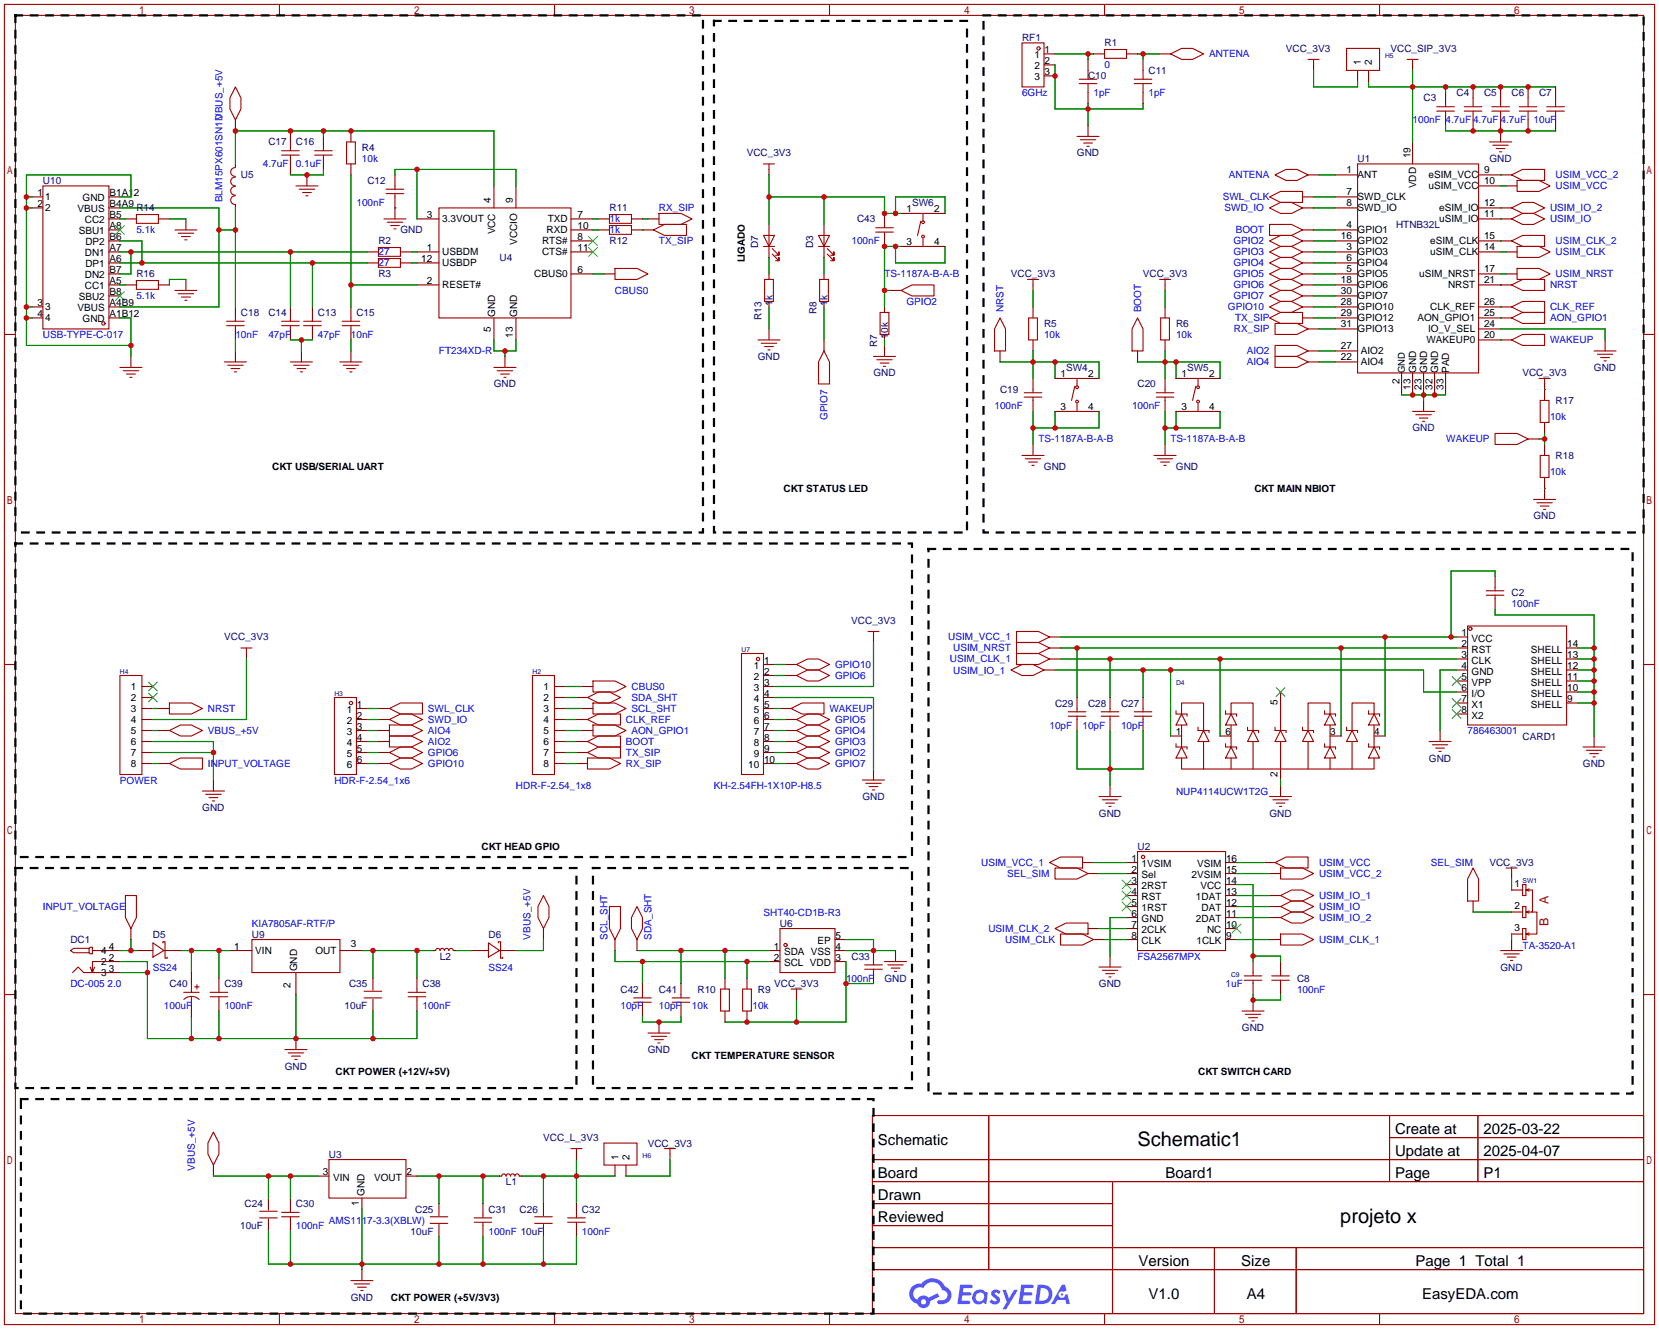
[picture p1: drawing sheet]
<svg xmlns="http://www.w3.org/2000/svg" width="383mm" height="307mm" viewBox="0 0 383 307" stroke-linecap="round" stroke-linejoin="round" font-family="sans-serif">
<defs><g id="words">
<g font-size="4.6">
<text x="262.6" y="264.7">Schematic1</text>
<text x="309.4" y="282.4">projeto x</text>
</g>
<g font-size="3.5">
<text x="322.1" y="261.8">Create at</text>
<text x="342.5" y="261.8">2025-03-22</text>
<text x="202.7" y="264.3">Schematic</text>
<text x="322.1" y="266.9">Update at</text>
<text x="342.5" y="266.9">2025-04-07</text>
<text x="202.7" y="271.9">Board</text>
<text x="269.1" y="271.9">Board1</text>
<text x="322.1" y="271.9">Page</text>
<text x="342.5" y="271.9">P1</text>
<text x="202.7" y="277">Drawn</text>
<text x="202.7" y="282.1">Reviewed</text>
<text x="262.9" y="292.3">Version</text>
<text x="286.6" y="292.3">Size</text>
<text x="326.8" y="292.3">Page 1 Total 1</text>
<text x="265.2" y="299.9">V1.0</text>
<text x="287.8" y="299.9">A4</text>
<text x="328.3" y="299.9">EasyEDA.com</text>
</g>
<g font-size="2.9" fill="#a00000">
<text x="357.5" y="208.7" transform="rotate(-90 357.5 208.7)">A</text>
<text x="357.5" y="213.8" transform="rotate(-90 357.5 213.8)">B</text>
</g>
<g font-size="2.3" fill="#000080">
<text x="236" y="9.4">RF1</text>
<text x="255" y="10.7">R1</text>
<text x="296.9" y="12">VCC_3V3</text>
<text x="321" y="12">VCC_SIP_3V3</text>
<text x="265.2" y="17.1">C11</text>
<text x="251.2" y="18.3">C10</text>
<text x="328.7" y="23.4">C3</text>
<text x="336.3" y="22.1">C4</text>
<text x="342.6" y="22.1">C5</text>
<text x="349" y="22.1">C6</text>
<text x="355.3" y="22.1">C7</text>
<text x="62" y="33.6">C17</text>
<text x="68.3" y="33.6">C16</text>
<text x="83.6" y="34.8">R4</text>
<text x="55.6" y="41.2">U5</text>
<text x="172.4" y="36.1">VCC_3V3</text>
<text x="248.6" y="36.1">GND</text>
<text x="313.4" y="37.4">U1</text>
<text x="343.9" y="37.4">GND</text>
<text x="9.9" y="42.5">U10</text>
<text x="84.8" y="42.5">C12</text>
<text x="210.6" y="47.5">SW6</text>
<text x="31.5" y="48.8">R14</text>
<text x="92.4" y="53.9">GND</text>
<text x="140.7" y="48.8">R11</text>
<text x="197.9" y="51.4">C43</text>
<text x="322.3" y="52.6">HTNB32L</text>
<text x="87.4" y="56.4">R2</text>
<text x="140.7" y="56.4">R12</text>
<text x="175.1" y="57.4" transform="rotate(-90 175.1 57.4)">D7</text>
<text x="187.8" y="57.4" transform="rotate(-90 187.8 57.4)">D3</text>
<text x="31.5" y="64.1">R16</text>
<text x="87.4" y="64.1">R3</text>
<text x="115.3" y="60.2">U4</text>
<text x="233.4" y="64.1">VCC_3V3</text>
<text x="263.9" y="64.1">VCC_3V3</text>
<text x="178.4" y="70.5" transform="rotate(-90 178.4 70.5)">1k</text>
<text x="191.1" y="70.5" transform="rotate(-90 191.1 70.5)">1k</text>
<text x="55.6" y="72.9">C18</text>
<text x="62" y="72.9">C14</text>
<text x="73.4" y="72.9">C13</text>
<text x="82.3" y="72.9">C15</text>
<text x="175.8" y="73.8" transform="rotate(-90 175.8 73.8)">R13</text>
<text x="188.5" y="72.5" transform="rotate(-90 188.5 72.5)">R8</text>
<text x="241" y="75.5">R5</text>
<text x="271.5" y="75.5">R6</text>
<text x="175" y="83.1">GND</text>
<text x="202.5" y="80.2" transform="rotate(-90 202.5 80.2)">R7</text>
<text x="205" y="78.2" transform="rotate(-90 205 78.2)">10k</text>
<text x="114" y="89.5">GND</text>
<text x="201.7" y="86.9">GND</text>
<text x="246.1" y="85.6">SW4</text>
<text x="262.6" y="89.5">C20</text>
<text x="274.1" y="85.6">SW5</text>
<text x="351.5" y="86.9">VCC_3V3</text>
<text x="368" y="85.6">GND</text>
<text x="230.9" y="90.7">C19</text>
<text x="359.2" y="93.3">R17</text>
<text x="326.1" y="99.6">GND</text>
<text x="359.2" y="106">R18</text>
<text x="241" y="108.5">GND</text>
<text x="271.5" y="108.5">GND</text>
<text x="354.1" y="119.9">GND</text>
<text x="349" y="137.7">C2</text>
<text x="51.8" y="147.9">VCC_3V3</text>
<text x="196.5" y="144.1">VCC_3V3</text>
<text x="243.6" y="163.1">C29</text>
<text x="251.2" y="163.1">C28</text>
<text x="258.8" y="163.1">C27</text>
<text x="351.5" y="170.7">CARD1</text>
<text x="329.9" y="175.8">GND</text>
<text x="365.5" y="177.1">GND</text>
<text x="199.1" y="184.7">GND</text>
<text x="46.7" y="187.2">GND</text>
<text x="253.7" y="188.5">GND</text>
<text x="293.1" y="188.5">GND</text>
<text x="262.6" y="196.1">U2</text>
<text x="343.9" y="199.9">VCC_3V3</text>
<text x="180.1" y="213.9">U6</text>
<text x="16.3" y="217.7">DC1</text>
<text x="35.3" y="216.5">D5</text>
<text x="58.2" y="216.5">U9</text>
<text x="101.6" y="221.5">L2</text>
<text x="112.8" y="216.5">D6</text>
<text x="196.6" y="221.5">C33</text>
<text x="39.1" y="227.9">C40</text>
<text x="51.8" y="227.9">C39</text>
<text x="80.6" y="227.9">C35</text>
<text x="97.5" y="227.9">C38</text>
<text x="178.8" y="227.9">VCC_3V3</text>
<text x="204.2" y="226.6">GND</text>
<text x="253.7" y="227.9">GND</text>
<text x="299.5" y="226.6">C8</text>
<text x="346.4" y="224.1">GND</text>
<text x="79.6" y="233">10uF</text>
<text x="143.3" y="229.2">C42</text>
<text x="152.1" y="229.2">C41</text>
<text x="161" y="229.2">R10</text>
<text x="175" y="229.2">R9</text>
<text x="286.7" y="238">GND</text>
<text x="149.6" y="243.1">GND</text>
<text x="65.8" y="246.9">GND</text>
<text x="125.4" y="263.4">VCC_L_3V3</text>
<text x="75.9" y="267.3">U3</text>
<text x="149.6" y="264.7">VCC_3V3</text>
<text x="116.8" y="273.6">L1</text>
<text x="56.5" y="278.7">C24</text>
<text x="68.3" y="278.7">C30</text>
<text x="95.8" y="280">C25</text>
<text x="112.8" y="280">C31</text>
<text x="120" y="280">C26</text>
<text x="134.4" y="280">C32</text>
<text x="55.4" y="283.8">10uF</text>
<text x="94.8" y="285">10uF</text>
<text x="81" y="300.3">GND</text>
</g>
<g font-size="2.3">
<text x="238.8" y="13.5">1</text>
<text x="238.8" y="16">2</text>
<text x="241.2" y="12.2">1</text>
<text x="241.2" y="14.8">2</text>
<text x="241.2" y="17.3">3</text>
<text x="314.2" y="15" transform="rotate(-90 314.2 15)">1</text>
<text x="316.8" y="15" transform="rotate(-90 316.8 15)">2</text>
<text x="238.8" y="18.6">3</text>
<text x="310.9" y="39.9">1</text>
<text x="313.4" y="41.2">ANT</text>
<text x="325.7" y="36.6" transform="rotate(-90 325.7 36.6)">19</text>
<text x="329.8" y="41.2">eSIM_VCC</text>
<text x="342.6" y="39.9">9</text>
<text x="8.6" y="47.8">2</text>
<text x="8.6" y="45.2">1</text>
<text x="10.4" y="46.3">1</text>
<text x="19.1" y="46.5">GND</text>
<text x="25.3" y="45.2">B1A12</text>
<text x="25.3" y="47.8">B4A9</text>
<text x="113.3" y="47" transform="rotate(-90 113.3 47)">4</text>
<text x="118.4" y="47" transform="rotate(-90 118.4 47)">9</text>
<text x="310.9" y="45">7</text>
<text x="310.9" y="47.5">8</text>
<text x="313.4" y="46.3">SWD_CLK</text>
<text x="326.9" y="43.5" transform="rotate(-90 326.9 43.5)">VDD</text>
<text x="329.8" y="43.7">uSIM_VCC</text>
<text x="342.6" y="42.5">10</text>
<text x="342.6" y="47.5">12</text>
<text x="10.4" y="48.8">2</text>
<text x="17.9" y="49">VBUS</text>
<text x="19.6" y="51.6">CC2</text>
<text x="25.3" y="50.3">B5</text>
<text x="25.3" y="52.9">A8</text>
<text x="98.5" y="50.3">3</text>
<text x="102.1" y="51.3">3.3VOUT</text>
<text x="126.2" y="53.9">RXD</text>
<text x="126.4" y="51.3">TXD</text>
<text x="133.3" y="50.3">7</text>
<text x="133.3" y="52.9">10</text>
<text x="209.3" y="49">1</text>
<text x="215.6" y="49">2</text>
<text x="310.9" y="52.6">4</text>
<text x="313.4" y="53.9">GPIO1</text>
<text x="313.4" y="48.8">SWD_IO</text>
<text x="332.3" y="51.4">uSIM_IO</text>
<text x="332.3" y="48.8">eSIM_IO</text>
<text x="342.6" y="50.1">11</text>
<text x="18.2" y="54.1">SBU1</text>
<text x="19.6" y="59.2">DN1</text>
<text x="19.7" y="56.7">DP2</text>
<text x="25.3" y="57.9">A7</text>
<text x="25.3" y="55.4">B6</text>
<text x="98.5" y="57.9">1</text>
<text x="102.1" y="59">USBDM</text>
<text x="114.3" y="54.1" transform="rotate(-90 114.3 54.1)">VCC</text>
<text x="119.4" y="56.6" transform="rotate(-90 119.4 56.6)">VCCIO</text>
<text x="125.2" y="56.4">RTS#</text>
<text x="125.2" y="59">CTS#</text>
<text x="133.3" y="55.4">8</text>
<text x="133.3" y="57.9">11</text>
<text x="209.3" y="56.7">3</text>
<text x="215.6" y="56.7">4</text>
<text x="309.6" y="55.2">16</text>
<text x="310.9" y="57.7">3</text>
<text x="313.4" y="59">GPIO3</text>
<text x="313.4" y="56.4">GPIO2</text>
<text x="330.2" y="59">uSIM_CLK</text>
<text x="330.2" y="56.4">eSIM_CLK</text>
<text x="342.6" y="57.7">14</text>
<text x="342.6" y="55.2">15</text>
<text x="19.6" y="64.3">DN2</text>
<text x="19.7" y="61.7">DP1</text>
<text x="25.3" y="65.6">A5</text>
<text x="25.3" y="63">B7</text>
<text x="25.3" y="60.5">A6</text>
<text x="97.3" y="60.5">12</text>
<text x="98.5" y="65.6">2</text>
<text x="102.1" y="61.5">USBDP</text>
<text x="123.4" y="64">CBUS0</text>
<text x="133.3" y="63">6</text>
<text x="172" y="60.5" transform="rotate(-90 172 60.5)">LIGADO</text>
<text x="309.6" y="65.3">18</text>
<text x="310.9" y="62.8">5</text>
<text x="310.9" y="60.2">6</text>
<text x="313.4" y="64.1">GPIO5</text>
<text x="313.4" y="61.5">GPIO4</text>
<text x="327.7" y="64.1">uSIM_NRST</text>
<text x="342.6" y="62.8">17</text>
<text x="342.6" y="65.3">21</text>
<text x="8.6" y="70.6">3</text>
<text x="10.4" y="71.7">3</text>
<text x="17.9" y="71.9">VBUS</text>
<text x="18.2" y="69.4">SBU2</text>
<text x="19.6" y="66.8">CC1</text>
<text x="25.3" y="68.1">B8</text>
<text x="25.3" y="70.6">A4B9</text>
<text x="102.1" y="66.6">RESET#</text>
<text x="309.6" y="70.4">28</text>
<text x="309.6" y="67.9">30</text>
<text x="313.4" y="66.6">GPIO6</text>
<text x="313.4" y="71.7">GPIO10</text>
<text x="313.4" y="69.1">GPIO7</text>
<text x="330.2" y="71.7">CLK_REF</text>
<text x="334.3" y="66.6">NRST</text>
<text x="342.6" y="70.4">26</text>
<text x="8.6" y="73.2">4</text>
<text x="10.4" y="74.2">4</text>
<text x="19.1" y="74.4">GND</text>
<text x="25.3" y="73.2">A1B12</text>
<text x="113.3" y="76.7" transform="rotate(-90 113.3 76.7)">5</text>
<text x="114.3" y="73.1" transform="rotate(-90 114.3 73.1)">GND</text>
<text x="118.4" y="78" transform="rotate(-90 118.4 78)">13</text>
<text x="119.4" y="73.1" transform="rotate(-90 119.4 73.1)">GND</text>
<text x="309.6" y="72.9">29</text>
<text x="309.6" y="75.5">31</text>
<text x="313.4" y="74.2">GPIO12</text>
<text x="313.4" y="76.8">GPIO13</text>
<text x="327.3" y="74.2">AON_GPIO1</text>
<text x="329.7" y="76.8">IO_V_SEL</text>
<text x="342.6" y="75.5">24</text>
<text x="342.6" y="72.9">25</text>
<text x="309.6" y="83.1">22</text>
<text x="309.6" y="80.6">27</text>
<text x="314.2" y="81.8">AIO2</text>
<text x="329.3" y="79.3">WAKEUP0</text>
<text x="342.6" y="78">20</text>
<text x="244.8" y="87.1">1</text>
<text x="251.2" y="87.1">2</text>
<text x="272.8" y="87.1">1</text>
<text x="279.1" y="87.1">2</text>
<text x="314.2" y="84.4">AIO4</text>
<text x="323.1" y="88.7" transform="rotate(-90 323.1 88.7)">2</text>
<text x="325.7" y="89.9" transform="rotate(-90 325.7 89.9)">13</text>
<text x="326.9" y="86.1" transform="rotate(-90 326.9 86.1)">GND</text>
<text x="328.2" y="89.9" transform="rotate(-90 328.2 89.9)">23</text>
<text x="329.5" y="86.1" transform="rotate(-90 329.5 86.1)">GND</text>
<text x="330.8" y="89.9" transform="rotate(-90 330.8 89.9)">32</text>
<text x="332" y="86.1" transform="rotate(-90 332 86.1)">GND</text>
<text x="333.3" y="89.9" transform="rotate(-90 333.3 89.9)">33</text>
<text x="334.6" y="86.1" transform="rotate(-90 334.6 86.1)">PAD</text>
<text x="244.8" y="94.8">3</text>
<text x="251.2" y="94.8">4</text>
<text x="272.8" y="94.8">3</text>
<text x="279.1" y="94.8">4</text>
<text x="62.9" y="108.5">CKT USB/SERIAL UART</text>
<text x="180.9" y="113.6">CKT STATUS LED</text>
<text x="289.6" y="113.6">CKT MAIN NBIOT</text>
<text x="337.4" y="146.8">1</text>
<text x="337.4" y="149.4">2</text>
<text x="339.8" y="148.1">VCC</text>
<text x="361.8" y="149.4">14</text>
<text x="174.1" y="154.5">1</text>
<text x="176.4" y="153.2">1</text>
<text x="176.4" y="155.7">2</text>
<text x="337.4" y="151.9">3</text>
<text x="337.4" y="154.5">4</text>
<text x="339.8" y="150.6">RST</text>
<text x="339.8" y="153.2">CLK</text>
<text x="339.8" y="155.7">GND</text>
<text x="353.4" y="155.7">SHELL</text>
<text x="353.4" y="153.2">SHELL</text>
<text x="353.4" y="150.6">SHELL</text>
<text x="361.8" y="154.5">12</text>
<text x="361.8" y="151.9">13</text>
<text x="30.2" y="159.3">1</text>
<text x="30.2" y="161.8">2</text>
<text x="125.5" y="159.3">1</text>
<text x="125.5" y="161.8">2</text>
<text x="174.1" y="157">2</text>
<text x="174.1" y="159.5">3</text>
<text x="176.4" y="158.3">3</text>
<text x="176.4" y="160.8">4</text>
<text x="337.4" y="157">5</text>
<text x="337.4" y="159.5">6</text>
<text x="339.8" y="158.3">VPP</text>
<text x="339.8" y="160.8">I/O</text>
<text x="353.4" y="160.8">SHELL</text>
<text x="353.4" y="158.3">SHELL</text>
<text x="361.8" y="159.5">10</text>
<text x="361.8" y="157">11</text>
<text x="30.2" y="164.4">3</text>
<text x="30.2" y="166.9">4</text>
<text x="80.1" y="164.6">1</text>
<text x="80.1" y="167.2">2</text>
<text x="82.4" y="163.3">1</text>
<text x="82.4" y="165.9">2</text>
<text x="125.5" y="164.4">3</text>
<text x="125.5" y="166.9">4</text>
<text x="174.1" y="162.1">4</text>
<text x="174.1" y="164.6">5</text>
<text x="174.1" y="167.2">6</text>
<text x="176.4" y="163.3">5</text>
<text x="176.4" y="165.9">6</text>
<text x="294.9" y="162.8" transform="rotate(-90 294.9 162.8)">5</text>
<text x="337.4" y="162.1">7</text>
<text x="337.4" y="164.6">8</text>
<text x="339.8" y="163.3">X1</text>
<text x="339.8" y="165.9">X2</text>
<text x="353.4" y="163.3">SHELL</text>
<text x="361.8" y="162.1">9</text>
<text x="30.2" y="169.4">5</text>
<text x="30.2" y="172">6</text>
<text x="80.1" y="169.7">3</text>
<text x="80.1" y="172.2">4</text>
<text x="82.4" y="168.4">3</text>
<text x="82.4" y="171">4</text>
<text x="82.4" y="173.5">5</text>
<text x="125.5" y="169.4">5</text>
<text x="125.5" y="172">6</text>
<text x="174.1" y="169.7">7</text>
<text x="174.1" y="172.2">8</text>
<text x="176.4" y="168.4">7</text>
<text x="176.4" y="171">8</text>
<text x="176.4" y="173.5">9</text>
<text x="271.5" y="169.7">1</text>
<text x="282.9" y="169.7">6</text>
<text x="307.1" y="169.7">3</text>
<text x="317.2" y="169.7">4</text>
<text x="30.2" y="174.5">7</text>
<text x="30.2" y="177.1">8</text>
<text x="80.1" y="174.8">5</text>
<text x="80.1" y="177.3">6</text>
<text x="82.4" y="176">6</text>
<text x="125.5" y="174.5">7</text>
<text x="125.5" y="177.1">8</text>
<text x="172.8" y="177.3">10</text>
<text x="174.1" y="174.8">9</text>
<text x="176.4" y="176">10</text>
<text x="294.9" y="179.3" transform="rotate(-90 294.9 179.3)">2</text>
<text x="111.2" y="196.1">CKT HEAD GPIO</text>
<text x="261.2" y="198.9">1</text>
<text x="261.2" y="201.4">2</text>
<text x="261.2" y="204">3</text>
<text x="263.6" y="200.2">1VSIM</text>
<text x="263.6" y="202.7">Sel</text>
<text x="275.1" y="202.7">2VSIM</text>
<text x="276.4" y="200.2">VSIM</text>
<text x="283.1" y="204">14</text>
<text x="283.1" y="201.4">15</text>
<text x="283.1" y="198.9">16</text>
<text x="261.2" y="206.5">4</text>
<text x="261.2" y="209.1">5</text>
<text x="263.6" y="205.3">2RST</text>
<text x="263.6" y="207.8">RST</text>
<text x="276.1" y="207.8">1DAT</text>
<text x="277.1" y="205.3">VCC</text>
<text x="283.1" y="209.1">12</text>
<text x="283.1" y="206.5">13</text>
<text x="349.6" y="209.8">2</text>
<text x="349.6" y="204.8">1</text>
<text x="261.2" y="211.6">6</text>
<text x="261.2" y="214.1">7</text>
<text x="263.6" y="210.3">1RST</text>
<text x="263.6" y="212.9">GND</text>
<text x="263.6" y="215.4">2CLK</text>
<text x="276.1" y="212.9">2DAT</text>
<text x="277.4" y="210.3">DAT</text>
<text x="278.7" y="215.4">NC</text>
<text x="283.1" y="214.1">10</text>
<text x="283.1" y="211.6">11</text>
<text x="349.6" y="214.9">3</text>
<text x="23.4" y="220.2">4</text>
<text x="25.1" y="219.2">4</text>
<text x="25.1" y="221.8">2</text>
<text x="54.1" y="219.2">1</text>
<text x="58.9" y="220.2">VIN</text>
<text x="72.8" y="220.2">OUT</text>
<text x="81" y="218.7">3</text>
<text x="178.7" y="219.2">1</text>
<text x="178.7" y="221.8">2</text>
<text x="181" y="220.5">SDA VSS</text>
<text x="188.8" y="218">EP</text>
<text x="192.9" y="221.8">3</text>
<text x="192.9" y="219.2">4</text>
<text x="192.9" y="216.7">5</text>
<text x="261.2" y="216.7">8</text>
<text x="263.6" y="218">CLK</text>
<text x="276.2" y="218">1CLK</text>
<text x="283.1" y="216.7">9</text>
<text x="23.4" y="225.3">3</text>
<text x="23.4" y="222.8">2</text>
<text x="25.1" y="224.3">3</text>
<text x="68.6" y="224.3" transform="rotate(-90 68.6 224.3)">GND</text>
<text x="181" y="223">SCL VDD</text>
<text x="67.1" y="228.1" transform="rotate(-90 67.1 228.1)">2</text>
<text x="159.7" y="244.4">CKT TEMPERATURE SENSOR</text>
<text x="77.5" y="248.2">CKT POWER (+12V/+5V)</text>
<text x="276.6" y="248.2">CKT SWITCH CARD</text>
<text x="142.8" y="267.7" transform="rotate(-90 142.8 267.7)">1</text>
<text x="145.3" y="267.7" transform="rotate(-90 145.3 267.7)">2</text>
<text x="74.5" y="271.3">3</text>
<text x="76.9" y="272.6">VIN</text>
<text x="86.4" y="272.6">VOUT</text>
<text x="93.9" y="271.3">2</text>
<text x="82.8" y="278.5" transform="rotate(-90 82.8 278.5)">1</text>
<text x="84.1" y="276.2" transform="rotate(-90 84.1 276.2)">GND</text>
<text x="90.2" y="300.3">CKT POWER (+5V/3V3)</text>
</g>
<g font-size="2.3" fill="#00f">
<text x="255" y="15.8">0</text>
<text x="279.1" y="13.3">ANTENA</text>
<text x="236" y="22.1">6GHz</text>
<text x="252.5" y="22.1">1pF</text>
<text x="265.2" y="22.1">1pF</text>
<text x="51.4" y="27.7" transform="rotate(-90 51.4 27.7)">VBUS_+5V</text>
<text x="326.1" y="28.5">100nF</text>
<text x="333.8" y="28.5">4.7uF</text>
<text x="340.1" y="28.5">4.7uF</text>
<text x="346.5" y="28.5">4.7uF</text>
<text x="354.1" y="28.5">10uF</text>
<text x="60.7" y="38.7">4.7uF</text>
<text x="68.3" y="38.7">0.1uF</text>
<text x="83.6" y="37.4">10k</text>
<text x="283.7" y="41.2">ANTENA</text>
<text x="359.2" y="41.2">USIM_VCC_2</text>
<text x="51.4" y="46.7" transform="rotate(-90 51.4 46.7)">BLM15PX601SN1D</text>
<text x="82.3" y="47.5">100nF</text>
<text x="282.3" y="46.3">SWL_CLK</text>
<text x="359.2" y="43.7">USIM_VCC</text>
<text x="31.5" y="53.9">5.1k</text>
<text x="140.7" y="51.4">1k</text>
<text x="140.7" y="53.9">1k</text>
<text x="152.1" y="48.8">RX_SIP</text>
<text x="282.7" y="48.8">SWD_IO</text>
<text x="285.3" y="53.9">BOOT</text>
<text x="357.9" y="51.4">USIM_IO</text>
<text x="357.9" y="48.8">USIM_IO_2</text>
<text x="87.4" y="59">27</text>
<text x="152.1" y="56.4">TX_SIP</text>
<text x="196.6" y="56.4">100nF</text>
<text x="284.8" y="59">GPIO3</text>
<text x="284.8" y="56.4">GPIO2</text>
<text x="359.2" y="59">USIM_CLK</text>
<text x="359.2" y="56.4">USIM_CLK_2</text>
<text x="87.4" y="61.5">27</text>
<text x="204.2" y="64.1">TS-1187A-B-A-B</text>
<text x="284.8" y="61.5">GPIO4</text>
<text x="284.8" y="64.1">GPIO5</text>
<text x="359.2" y="64.1">USIM_NRST</text>
<text x="31.5" y="69.1">5.1k</text>
<text x="142" y="67.9">CBUS0</text>
<text x="209.3" y="70.4">GPIO2</text>
<text x="283.5" y="71.7">GPIO10</text>
<text x="284.8" y="69.1">GPIO7</text>
<text x="284.8" y="66.6">GPIO6</text>
<text x="357.9" y="66.6">NRST</text>
<text x="357.9" y="71.7">CLK_REF</text>
<text x="231.7" y="72.1" transform="rotate(-90 231.7 72.1)">NRST</text>
<text x="263.4" y="72.1" transform="rotate(-90 263.4 72.1)">BOOT</text>
<text x="284.9" y="76.8">RX_SIP</text>
<text x="285.2" y="74.2">TX_SIP</text>
<text x="357.9" y="74.2">AON_GPIO1</text>
<text x="9.9" y="78">USB-TYPE-C-017</text>
<text x="54.4" y="78">10nF</text>
<text x="62" y="78">47pF</text>
<text x="73.4" y="78">47pF</text>
<text x="81" y="78">10nF</text>
<text x="101.3" y="81.8">FT234XD-R</text>
<text x="241" y="78">10k</text>
<text x="271.5" y="78">10k</text>
<text x="287.9" y="81.8">AIO2</text>
<text x="357.9" y="79.3">WAKEUP</text>
<text x="287.9" y="84.4">AIO4</text>
<text x="229.6" y="94.5">100nF</text>
<text x="261.4" y="94.5">100nF</text>
<text x="191.1" y="97" transform="rotate(-90 191.1 97)">GPIO7</text>
<text x="357.9" y="97.1">10k</text>
<text x="239.8" y="102.2">TS-1187A-B-A-B</text>
<text x="270.3" y="102.2">TS-1187A-B-A-B</text>
<text x="333.9" y="102.2">WAKEUP</text>
<text x="357.9" y="109.8">10k</text>
<text x="349" y="140.3">100nF</text>
<text x="218.9" y="147.9">USIM_VCC_1</text>
<text x="192.8" y="154.2">GPIO10</text>
<text x="219.3" y="153">USIM_CLK_1</text>
<text x="220.1" y="150.4">USIM_NRST</text>
<text x="220.1" y="155.5">USIM_IO_1</text>
<text x="145.8" y="159.3">CBUS0</text>
<text x="145.8" y="161.8">SDA_SHT</text>
<text x="192.8" y="156.8">GPIO6</text>
<text x="48" y="164.4">NRST</text>
<text x="98.8" y="164.4">SWL_CLK</text>
<text x="98.8" y="166.9">SWD_IO</text>
<text x="144.5" y="166.9">CLK_REF</text>
<text x="145.8" y="164.4">SCL_SHT</text>
<text x="191.5" y="164.4">WAKEUP</text>
<text x="192.8" y="166.9">GPIO5</text>
<text x="48" y="169.5">VBUS_+5V</text>
<text x="98.8" y="169.5">AIO4</text>
<text x="98.8" y="172">AIO2</text>
<text x="144.5" y="172">BOOT</text>
<text x="145.8" y="169.5">AON_GPIO1</text>
<text x="192.8" y="172">GPIO3</text>
<text x="192.8" y="169.5">GPIO4</text>
<text x="242.3" y="168.2">10pF</text>
<text x="249.9" y="168.2">10pF</text>
<text x="258.8" y="168.2">10pF</text>
<text x="338.8" y="169.5">786463001</text>
<text x="48" y="177.1">INPUT_VOLTAGE</text>
<text x="98.8" y="174.5">GPIO6</text>
<text x="98.8" y="177.1">GPIO10</text>
<text x="144.5" y="174.5">TX_SIP</text>
<text x="144.5" y="177.1">RX_SIP</text>
<text x="192.8" y="174.5">GPIO2</text>
<text x="192.8" y="177.1">GPIO7</text>
<text x="27.7" y="180.9">POWER</text>
<text x="77.2" y="180.9">HDR-F-2.54_1x6</text>
<text x="119.1" y="182.2">HDR-F-2.54_1x8</text>
<text x="164.8" y="182.2">KH-2.54FH-1X10P-H8.5</text>
<text x="271.5" y="183.4">NUP4114UCW1T2G</text>
<text x="226.5" y="199.9">USIM_VCC_1</text>
<text x="232.6" y="202.5">SEL_SIM</text>
<text x="304.5" y="199.9">USIM_VCC</text>
<text x="304.5" y="202.5">USIM_VCC_2</text>
<text x="330.4" y="199.9">SEL_SIM</text>
<text x="304.5" y="207.6">USIM_IO_1</text>
<text x="9.9" y="210.1">INPUT_VOLTAGE</text>
<text x="58.2" y="213.9">KIA7805AF-RTF/P</text>
<text x="176.3" y="211.4">SHT40-CD1B-R3</text>
<text x="228.2" y="215.2">USIM_CLK_2</text>
<text x="304.5" y="210.1">USIM_IO</text>
<text x="304.5" y="212.6">USIM_IO_2</text>
<text x="122.5" y="216.9" transform="rotate(-90 122.5 216.9)">VBUS_+5V</text>
<text x="140.3" y="216.9" transform="rotate(-90 140.3 216.9)">SCL_SHT</text>
<text x="150.4" y="216.9" transform="rotate(-90 150.4 216.9)">SDA_SHT</text>
<text x="232" y="217.7">USIM_CLK</text>
<text x="262.6" y="221.5">FSA2567MPX</text>
<text x="304.5" y="217.7">USIM_CLK_1</text>
<text x="351.5" y="219">TA-3520-A1</text>
<text x="16.3" y="227.9">DC-005 2.0</text>
<text x="35.3" y="224.1">SS24</text>
<text x="112.8" y="224.1">SS24</text>
<text x="195.3" y="226.6">100nF</text>
<text x="283" y="227.9">1uF</text>
<text x="37.8" y="233">100uF</text>
<text x="51.8" y="233">100nF</text>
<text x="97.5" y="233">100nF</text>
<text x="143.3" y="233">10pF</text>
<text x="152.1" y="233">10pF</text>
<text x="159.8" y="233">10k</text>
<text x="173.7" y="233">10k</text>
<text x="299.5" y="229.2">100nF</text>
<text x="45" y="270.3" transform="rotate(-90 45 270.3)">VBUS_+5V</text>
<text x="68.3" y="283.8">100nF</text>
<text x="75.9" y="282.5">AMS1117-3.3(XBLW)</text>
<text x="112.8" y="285">100nF 10uF</text>
<text x="134.4" y="285">100nF</text>
</g>
<text font-size="2.2" x="324.4" y="86.1" transform="rotate(-90 324.4 86.1)">GND</text>
<g font-size="1.6" fill="#000080">
<text x="319.8" y="13.4">H5</text>
<text x="27.7" y="155.6">H4</text>
<text x="122.9" y="155.6">H2</text>
<text x="171.2" y="150.6">U7</text>
<text x="77.2" y="160.7">H3</text>
<text x="271.5" y="158.2">D4</text>
<text x="351.5" y="203.9">SW1</text>
<text x="284.2" y="225.5">C9</text>
<text x="148.3" y="267.4">H6</text>
</g>
</g></defs>
<g fill="none" stroke="#a10000" stroke-width=".25">
<path d="M1 1h381v304.8h-381zM3.6 3.6h375.9v299.7h-375.9zM64.5 1v2.6M128 1v2.6M191.5 1v2.6M255 1v2.6M318.5 1v2.6M1 77.2h2.6M379.5 77.2h2.5M1 153.4h2.6M379.5 153.4h2.5M1 229.6h2.6"/>
<path d="M379.5 229.6h2.5M201.4 257.6h178.1v45.7h-178.1zM228.3 257.6v35.5M320.8 257.6v15.2M341.2 257.6v15.2M201.4 267.7h178.1M201.4 272.8h178.1M201.4 277.9h55.5M256.9 272.8v30.5M320.8 262.6h58.7M201.4 288h178.1M201.4 283h55.5"/>
<path d="M201.4 293.1h178.1M280.4 288v15.3M299.3 288v15.3M64.5 303.3v2.5M128 303.3v2.5M191.5 303.3v2.5M255 303.3v2.5M318.5 303.3v2.5"/>
</g>
<g fill="#5487ff">
<path d="M229.2 298a1.3 1.3 0 0 1 1.8 .2l-.4 .7a.54 .54 0 0 0-.9-.3l.1 .2a1.28 1.28 0 0 1 .8 2 1.53 1.53 0 0 1-2.2-.2l.5-.6 .8 .4a.31 .31 0 0 0 .4-.3 .31 .31 0 0 0-.3-.3 1.12 1.12 0 0 1-.6-1.8z"/>
<path d="M231.4 297.8h.9l.6 1.9 1.2-1.9h.9l-2.7 4.5h-.9l1-1.7z"/>
<path d="M221.7 296.6h2.2a.46 .46 0 0 1 .5 .1 .46 .46 0 0 1 .1 .5l-.3 .2h-1.8l-.1 .9h1.6a.4 .4 0 0 1 .4 .5 .4 .4 0 0 1-.4 .3h-1.7l-.2 1.2h1.4a.46 .46 0 0 1 .5 .1 .46 .46 0 0 1 .1 .5l-.3 .2h-2.7z"/>
<path d="M235.8 296.6h2.2a.47 .47 0 0 1 .5 .1 .47 .47 0 0 1 .1 .5l-.3 .2h-1.8l-.1 .9h1.6a.4 .4 0 0 1 .4 .5 .4 .4 0 0 1-.4 .3h-1.7l-.2 1.2h1.4a.46 .46 0 0 1 .5 .1 .46 .46 0 0 1 .1 .5l-.3 .2h-2.7z"/>
<path d="M245.2 296.6h.7l.4 1.4-.7 .3a.75 .75 0 0 0-1.1 .3 .75 .75 0 0 0 .5 1 .75 .75 0 0 0 .9-.6l.5-.3 .7 2.4h-.9l-.2-1h-1.9l-.5 1h-.9z"/>
<path d="M239.6 296.6l-.7 4.5h1.5a2.27 2.27 0 0 0 2.6-2.3 2.27 2.27 0 0 0-2.7-2.2zM240.3 297.4a1.5 1.5 0 0 1 1.8 1.5 1.5 1.5 0 0 1-1.9 1.4h-.3z"/>
<path d="M225 298.2a1.6 1.6 0 0 0-.3 2.3 1.6 1.6 0 0 0 2.3 .2l.8 .4 .3-2.5-.2-.3h-.5a1.58 1.58 0 0 0-2.4-.1zM225.6 298.8a.99 .99 0 0 1 1.6 .5 .99 .99 0 0 1-1.3 1.1 .98 .98 0 0 1-.3-1.6z"/>
<path d="M210.6 297a2.37 2.37 0 0 0 1.2 4 1.54 1.54 0 0 0 1.7 1 1.54 1.54 0 0 0 1.3-1.6l2.1-1.1-.5-.8-2 1.1a1.57 1.57 0 0 0-2.6 .5 1.5 1.5 0 0 1-.8-2.1 1.5 1.5 0 0 1 2.2-.6 2.23 2.23 0 0 1 2.3-1.4 2.23 2.23 0 0 1 2 1.9 1.16 1.16 0 0 1 1.2 1 1.16 1.16 0 0 1-1.1 1.3h-.6a.47 .47 0 0 0-.6 .4 .47 .47 0 0 0 .4 .5 2.14 2.14 0 0 0 2.7-1.3 2.14 2.14 0 0 0-1.3-2.8 3.2 3.2 0 0 0-5.5-.7l-1.1 .1zM212.6 300.6a.6 .6 0 0 1 1.2 0 .6 .6 0 0 1-1.2 0z"/>
<circle cx="245.2" cy="298.9" r=".28"/>
</g>
<g fill="none" stroke="#870000" stroke-width=".25">
<path d="M241 12.4h2.6M241 15h2.6M241 17.5h2.6M251.2 13.7v2.6M252.5 12.4h2.5M260.1 12.4h2.5M263.9 13.7v2.6M267.7 12.4h2.6M303.3 15v1.3M313.4 16.3v2.5M316 16.3v2.5M326.1 15v1.3"/>
<path d="M54.4 27.7v2.5M54.4 37.8v.8M67.1 30.2v2.6M67.1 37.8v2.6M74.7 31.5v2.5M74.7 36.6v2.5M81 30.2v2.6M81 37.8v2.6M177.5 39.1v1.3M251.2 21.3v2.6M251.2 29v2.5M263.9 21.3v2.6"/>
<path d="M326.1 32.8v5M333.8 21.3v2.6M333.8 26.4v2.6M340.1 20.1v2.5M340.1 27.7v2.5M346.5 20.1v2.5M346.5 27.7v5.1M352.8 20.1v2.5M352.8 27.7v2.5M359.2 20.1v2.5M359.2 27.7v2.5M7.4 45.5h2.5"/>
<path d="M7.4 48h2.5M25.1 58.2h2.6M25.1 53.1h2.6M25.1 45.5h2.6M25.1 48h2.6M25.1 50.5h2.6M25.1 55.6h2.6M29 50.5h2.5M36.6 50.5h2.5M42.9 50.5v2.6M54.4 47.2v.8M70.9 40.4v2.5"/>
<path d="M84.8 58.2h2.6M91.2 40.4v2.5M91.2 45.5v5M92.5 58.2h2.5M96.3 58.2h5M96.3 50.5h5M114 42.9v5.1M119.1 42.9v5.1M131.8 58.2h5.1M131.8 53.1h5.1M131.8 50.5h5.1M131.8 55.6h5.1"/>
<path d="M138.2 53.1h2.5M138.2 50.5h2.5M145.8 53.1h5.1M145.8 50.5h2.5M149.6 50.5h2.5M177.5 51.8v2.6M177.5 56.9v2.5M190.2 51.8v2.6M190.2 56.9v2.5M204.2 49.3v2.5M204.2 54.4v2.5M208 49.3h2.6"/>
<path d="M208 56.9h2.6M215.6 49.3h2.6M215.6 56.9h2.6M300.7 58.2h2.6M300.7 53.1h2.6M300.7 45.5h2.6M300.7 48h2.6M300.7 55.6h2.6M302 40.4h2.5M308.4 40.4h5M308.4 58.2h5M308.4 53.1h5"/>
<path d="M308.4 45.5h5M308.4 48h5M308.4 55.6h5M341.4 40.4h7.6M341.4 58.2h5.1M341.4 48h7.6M341.4 42.9h5.1M341.4 50.5h7.6M341.4 55.6h7.6M347.7 58.2h2.6M347.7 42.9h2.6M7.4 73.4h2.5"/>
<path d="M7.4 70.9h2.5M25.1 63.2h2.6M25.1 60.7h2.6M25.1 65.8h2.6M25.1 73.4h2.6M25.1 70.9h2.6M25.1 68.3h2.6M29 65.8h2.5M36.6 65.8h2.5M42.9 64.5v2.6M54.4 70.9v2.5M54.4 75.9v2.6"/>
<path d="M67.1 70.9v2.5M67.1 75.9v2.6M72.1 70.9v2.5M72.1 75.9v2.6M81 70.9v2.5M81 75.9v2.6M84.8 60.7h2.6M92.5 60.7h2.5M96.3 60.7h5M96.3 65.8h5M114 73.4v5.1M119.1 73.4v5.1"/>
<path d="M131.8 63.2h5.1M139.4 63.2h2.6M177.5 63.2v1.3M177.5 69.6v1.3M177.5 75.9v2.6M190.2 63.2v1.3M190.2 69.6v1.3M190.2 78.5v2.5M204.2 70.9v1.2M204.2 77.2v1.3M204.2 79.8v2.5M205.5 67.1h2.5"/>
<path d="M238.5 65.8v1.3M238.5 70.9v2.5M238.5 78.5v2.5M269 65.8v1.3M269 70.9v2.5M269 78.5v2.5M300.7 63.2h2.6M300.7 60.7h2.6M300.7 65.8h2.6M300.7 73.4h2.6M300.7 70.9h2.6M300.7 68.3h2.6"/>
<path d="M302 75.9h2.5M308.4 63.2h5M308.4 60.7h5M308.4 65.8h5M308.4 75.9h5M308.4 73.4h5M308.4 70.9h5M308.4 68.3h5M341.4 63.2h5.1M341.4 65.8h7.6M341.4 78.5h7.6M341.4 75.9h5.1"/>
<path d="M341.4 73.4h7.6M341.4 70.9h7.6M347.7 63.2h2.6M370.6 78.5v2.5M30.2 82.3v2.5M54.4 81v2.6M69.6 81v2.6M81 81v2.6M116.6 82.3v2.5M230.9 81v2.6M238.5 87.4v2.5M238.5 92.5v2.5"/>
<path d="M243.6 87.4h2.5M243.6 95h2.5M251.2 87.4h2.5M251.2 95h2.5M262.6 81v2.6M269 87.4v2.5M269 92.5v2.5M271.5 87.4h2.6M271.5 95h2.6M279.1 87.4h2.6M279.1 95h2.6M302 83.6h2.5"/>
<path d="M302 81h2.5M308.4 83.6h5M308.4 81h5M323.6 86.1v5.1M326.1 86.1v5.1M328.7 86.1v5.1M328.7 92.5v2.5M331.2 86.1v5.1M333.8 86.1v5.1M356.6 88.6v3.9M356.6 97.5v2.6M238.5 102.6v2.6"/>
<path d="M269 102.6v2.6M352.8 101.3h2.5M356.6 102.6v2.6M356.6 110.2v5.1M345.2 133.1v2.5M345.2 138.2v2.5M32.8 158.5h2.5M56.9 150.9v1.2M128 158.5h2.6M134.4 158.5h2.5M176.3 158.5h2.5M176.3 153.4h2.5"/>
<path d="M176.3 156h2.5M181.4 153.4h2.5M181.4 156h2.5M201.7 147.1v1.2M241 154.7h2.6M242.3 147.1h2.6M242.3 149.6h2.6M242.3 152.1h2.6M295.7 159.8v2.5M336.3 147.1h2.5M336.3 149.6h2.5M336.3 152.1h2.5"/>
<path d="M336.3 154.7h2.5M336.3 157.2h2.5M336.3 159.8h2.5M361.7 149.6h2.5M361.7 152.1h2.5M361.7 154.7h2.5M361.7 157.2h2.5M361.7 159.8h2.5M32.8 161h2.5M32.8 163.6h2.5M32.8 166.1h2.5M32.8 168.7h2.5"/>
<path d="M32.8 171.2h2.5M32.8 173.7h2.5M32.8 176.3h2.5M36.6 163.6h2.5M36.6 168.7h2.5M36.6 176.3h2.5M82.3 163.6h2.5M82.3 166.1h2.5M82.3 168.7h2.5M82.3 171.2h2.5M82.3 173.7h2.5M82.3 176.3h2.5"/>
<path d="M87.4 163.6h2.5M87.4 166.1h2.5M87.4 168.7h2.5M87.4 171.2h2.5M87.4 173.7h2.5M87.4 176.3h2.5M128 161h2.6M128 163.6h2.6M128 166.1h2.6M128 168.7h2.6M128 171.2h2.6M128 173.7h2.6"/>
<path d="M128 176.3h2.6M133.1 161h2.5M133.1 166.1h2.5M133.1 171.2h2.5M133.1 173.7h2.5M133.1 176.3h2.5M134.4 163.6h2.5M134.4 168.7h2.5M176.3 161h2.5M176.3 163.6h2.5M176.3 166.1h2.5M176.3 168.7h2.5"/>
<path d="M176.3 171.2h2.5M176.3 173.7h2.5M176.3 176.3h2.5M180.1 163.6h2.5M181.4 166.1h2.5M181.4 168.7h2.5M181.4 171.2h2.5M181.4 173.7h2.5M181.4 176.3h2.5M201.7 177.5v2.6M248.7 161v2.6M248.7 166.1v2.6"/>
<path d="M256.3 161v2.6M256.3 166.1v2.6M263.9 161v2.6M263.9 166.1v2.6M270.3 169.9h2.5M281.7 169.9h2.5M295.7 177.5v2.6M307.1 169.9h2.5M317.2 169.9h2.6M332.5 168.7v2.5M336.3 162.3h2.5M336.3 164.8h2.5"/>
<path d="M361.7 162.3h2.5M368 169.9v2.6M49.3 180.1v2.5M249.9 199.1h2.6M256.3 181.4v2.5M260.1 199.1h2.5M283 199.1h2.5M291.8 199.1h2.6M295.7 181.4v2.5M25.1 219.5h2.6M30.2 214.4v2.5M31.5 219.5h3.8"/>
<path d="M37.8 219.5h3.9M53.1 219.5h5.1M78.5 219.5h5.1M100.1 219.5h.5M104.6 219.5h.6M109 219.5h3.8M115.3 219.5h3.8M125.5 214.4v2.5M142 216.9v2.6M147.1 216.9v2.6M177.5 219.5h2.6M192.8 216.9h2.5"/>
<path d="M192.8 219.5h2.5M201.7 219.5v2.5M206.8 219.5v2.5M251.2 201.7h2.5M251.2 214.4h2.5M252.5 216.9h2.5M260.1 201.7h2.5M260.1 204.2h2.5M260.1 206.8h2.5M260.1 209.3h2.5M260.1 211.8h2.5M260.1 214.4h2.5"/>
<path d="M260.1 216.9h2.5M283 201.7h2.5M283 204.2h2.5M283 206.8h2.5M283 209.3h2.5M283 211.8h2.5M283 214.4h2.5M283 216.9h2.5M293.1 201.7h2.6M293.1 206.8h2.6M293.1 209.3h2.6M293.1 211.8h2.6"/>
<path d="M293.1 216.9h2.6M340.1 208v2.6M349 201.7v1.2M349 216.9v2.6M349 215.6h2.5M349 210.6h2.5M349 205.5h2.5M25.1 222h2.6M25.1 224.5h2.6M44.2 224.5v2.6M44.2 232.2v2.5M50.5 225.8v2.5"/>
<path d="M50.5 230.9v2.5M68.3 224.5v5.1M68.3 239.8v2.5M86.1 225.8v2.8M86.1 230.6v2.8M96.3 225.8v2.5M96.3 230.9v2.5M148.3 227.1v2.5M148.3 232.2v2.5M152.1 236v2.5M157.2 227.1v2.5M157.2 232.2v2.5"/>
<path d="M167.4 225.8v2.5M167.4 233.4v2.6M172.5 225.8v2.5M172.5 233.4v2.6M177.5 222h2.6M183.9 229.6v1.3M192.8 222h2.5M201.7 224.5v2.6M256.3 220.7v2.6M289.3 222v2.5M289.3 227.1v2.5M289.3 230.9v2.5"/>
<path d="M295.7 222v2.5M295.7 227.1v2.5M49.3 269v2.5M62 276.6v2.8M67.1 276.6v2.5M73.4 271.5h2.5M83.6 276.6v2.5M93.7 271.5h2.6M101.3 277.9v2.8M111.5 277.9v2.5M115.3 271.5h.5M119.9 271.5h.5"/>
<path d="M125.5 277.9v2.8M133.1 266.4v1.3M133.1 277.9v2.5M142 269v2.5M144.5 269v2.5M154.7 266.4v1.3M62 281.4v2.8M67.1 281.7v2.5M83.6 293.1v2.6M101.3 282.7v2.8M111.5 283v2.5M125.5 282.7v2.8"/>
<path d="M133.1 283v2.5"/>
</g>
<g fill="none" stroke="#a10000" stroke-width=".25">
<path d="M236 9.9h5v10.2h-5zM249.2 19.3h4M249.2 18.3h4M251.2 16.3v2M251.2 19.3v2M255 11.4h5.1v2.1h-5.1zM261.9 19.3h4M261.9 18.3h4M263.9 16.3v2M263.9 19.3v2M270.3 12.4l2.5-1.2h2.5l2.6 1.2-2.6 1.3h-2.5zM302 13.7h2.5"/>
<path d="M303.3 13.7v1.3M310.9 11.2h7.6v5.1h-7.6zM324.9 13.7h2.5M326.1 13.7v1.3M54.3 38.7a1.01 1.01 0 0 0-1 1 1.01 1.01 0 0 0 1 1M54.4 20.1l1.2 2.5v2.5l-1.2 2.6-1.3-2.6v-2.5zM65 35.8h4.1M65 34.8h4.1M67.1 32.8v2M67.1 35.8v2M72.6 35.8h4.1M72.6 34.8h4.1"/>
<path d="M74.7 34v.8M74.7 35.8v.8M80 32.8h2v5h-2zM176.3 37.8h2.5M177.5 37.8v1.3M248.7 31.5h5M249.4 32.3h3.6M250.2 33h2M251 33.8h.5M313.4 37.8h28v48.3h-28zM331.7 25.7h4.1M331.7 24.6h4.1"/>
<path d="M333.8 23.9v.7M333.8 25.7v.7M338.1 25.7h4M338.1 24.6h4M340.1 22.6v2M340.1 25.7v2M343.9 32.8h5.1M344.4 25.7h4.1M344.4 24.6h4.1M344.7 33.5h3.5M345.4 34.3h2.1M346.2 35.1h.5"/>
<path d="M346.5 22.6v2M346.5 25.7v2M350.8 25.7h4M350.8 24.6h4M352.8 22.6v2M352.8 25.7v2M357.1 25.7h4.1M357.1 24.6h4.1M359.2 22.6v2M359.2 25.7v2M9.9 42.9h15.2v33h-15.2zM31.5 49.5h5.1v2.1h-5.1z"/>
<path d="M40.4 53.1h5.1M41.1 53.8h3.6M41.9 54.6h2M42.7 55.4h.5M54.3 43a1.01 1.01 0 0 0-1 1 1.01 1.01 0 0 0 1 1.1M54.3 40.9a1.01 1.01 0 0 0-1 1 1.01 1.01 0 0 0 1 1M54.3 45.2a1.01 1.01 0 0 0-1 1 1.01 1.01 0 0 0 1 1M68.3 42.9h5.1M69.1 43.7h3.5M69.8 44.4h2.1M70.6 45.2h.5M87.4 57.1h5.1v2.1h-5.1z"/>
<path d="M87.4 59.7h5.1v2h-5.1zM88.6 50.5h5.1M89.2 44.7h4M89.2 43.7h4M89.4 51.3h3.6M90.2 52.1h2M90.9 52.8h.5M91.2 42.9v.8M91.2 44.7v.8M101.3 48h30.5v25.4h-30.5zM140.7 49.5h5.1v2.1h-5.1zM140.7 52.1h5.1v2h-5.1z"/>
<path d="M150.9 53.1l2.5-1.3h5.1v2.6h-5.1zM152.1 49.3h5.1l2.6 1.2-2.6 1.3h-5.1zM176.3 54.4h2.5l-1.3 2.5zM176.3 56.9h2.5M177.5 54.4v2.5M178.3 58.7l1.5 1.5v-.8v.8h-.7M178.3 57.4l1.5 1.5v-.7v.7h-.7M189 54.4h2.5l-1.3 2.5zM189 56.9h2.5M190.2 54.4v2.5M191 58.7l1.5 1.5v-.8v.8h-.7M191 57.4l1.5 1.5v-.7v.7h-.7"/>
<path d="M202.2 53.6h4M202.2 52.6h4M204.2 51.8v.8M204.2 53.6v.8M210.6 56.9h5M210.6 49.3h5M212.6 51.1l-.8 3.3M213.1 49.3v1.8M213.1 55.1v1.8M293.1 51.8h5.1l2.5 1.3-2.5 1.3h-5.1zM293.1 58.2l2.6-1.3h2.5l2.5 1.3-2.5 1.2h-2.5zM293.1 55.6l2.6-1.2h2.5l2.5 1.2-2.5 1.3h-2.5z"/>
<path d="M293.1 48l2.6-1.3h2.5l2.5 1.3-2.5 1.3h-2.5zM293.1 45.5l2.6-1.3h5v2.5h-5zM294.4 40.4l2.5-1.3h2.6l2.5 1.3-2.5 1.3h-2.6zM349 50.5l2.5-1.2h2.6l2.5 1.2-2.5 1.3h-2.6zM349 55.6l2.5-1.2h5.1v2.5h-5.1zM349 40.4l2.5-1.3h5.1v2.6h-5.1zM349 48l2.5-1.3h2.6l2.5 1.3-2.5 1.3h-2.6zM350.3 41.7h5l2.6 1.2-2.6 1.3h-5zM350.3 56.9h5l2.6 1.3-2.6 1.2h-5zM31.5 64.8h5.1v2h-5.1zM40.4 67.1h5.1M41.1 67.8h3.6"/>
<path d="M41.9 68.6h2M42.7 69.3h.5M52.3 75.2h4.1M52.3 74.2h4.1M54.4 73.4v.8M54.4 75.2v.7M65 75.2h4.1M65 74.2h4.1M67.1 73.4v.8M67.1 75.2v.7M70.1 75.2h4.1M70.1 74.2h4.1"/>
<path d="M72.1 73.4v.8M72.1 75.2v.7M79 75.2h4.1M79 74.2h4.1M81 73.4v.8M81 75.2v.7M142 62h5.1l2.5 1.2-2.5 1.3h-5.1zM175 78.5h5.1M175.8 79.2h3.5M176.5 64.5h2.1v5.1h-2.1zM189.2 64.5h2.1v5.1h-2.1zM203.2 72.1h2v5.1h-2z"/>
<path d="M208 67.1l2.6-1.3h5v2.5h-5zM230.9 73.4l1.3 2.5v5.1h-2.6v-5.1zM237.2 64.5h2.6M237.5 73.4h2v5.1h-2zM238.5 64.5v1.3M262.6 73.4l1.3 2.5v5.1h-2.5v-5.1zM267.7 64.5h2.6M268 73.4h2v5.1h-2zM269 64.5v1.3M293.1 73.4l2.6-1.3h5v2.6h-5zM293.1 68.3l2.6-1.2h2.5l2.5 1.2-2.5 1.3h-2.5zM293.1 70.9l2.6-1.3h2.5l2.5 1.3-2.5 1.2h-2.5z"/>
<path d="M293.1 60.7l2.6-1.3h2.5l2.5 1.3-2.5 1.3h-2.5zM293.1 63.2l2.6-1.2h2.5l2.5 1.2-2.5 1.3h-2.5zM293.1 65.8l2.6-1.3h2.5l2.5 1.3-2.5 1.3h-2.5zM294.4 74.7h5.1l2.5 1.2-2.5 1.3h-5.1zM294.4 79.8h5.1l2.5 1.2-2.5 1.3h-5.1zM349 65.8l2.5-1.3h5.1v2.6h-5.1zM349 78.5l2.5-1.3h5.1v2.6h-5.1zM349 70.9l2.5-1.3h5.1v2.5h-5.1zM349 73.4l2.5-1.3h5.1v2.6h-5.1zM350.3 62h5l2.6 1.2-2.6 1.3h-5zM27.7 84.8h5.1M28.4 85.6h3.6"/>
<path d="M29.2 86.4h2M30 87.1h.5M51.8 83.6h5.1M52.6 84.3h3.5M53.3 85.1h2.1M54.1 85.9h.5M67.1 83.6h5M67.8 84.3h3.6M68.6 85.1h2M69.3 85.9h.5M78.5 83.6h5.1M79.2 84.3h3.6"/>
<path d="M80 85.1h2M80.8 85.9h.5M114 84.8h5.1M114.8 85.6h3.6M115.6 86.4h2M116.3 87.1h.5M176.5 80h2.1M177.3 80.8h.5M190.2 81l1.3 2.6v5h-2.5v-5zM201.7 82.3h5.1M202.4 83.1h3.6M203.2 83.8h2"/>
<path d="M204 84.6h.5M236.5 91.7h4M236.5 90.7h4M238.5 89.9v.8M238.5 91.7v.8M246.1 95h5.1M246.1 87.4h5.1M248.2 89.2l-.8 3.3M248.7 87.4v1.8M248.7 93.2v1.8M267 91.7h4M267 90.7h4"/>
<path d="M269 89.9v.8M269 91.7v.8M274.1 95h5M274.1 87.4h5M276.1 89.2l-.8 3.3M276.6 87.4v1.8M276.6 93.2v1.8M294.4 82.3h5.1l2.5 1.3-2.5 1.2h-5.1zM326.1 95h5.1M326.9 95.8h3.6M327.7 96.5h2M328.4 97.3h.5"/>
<path d="M355.3 87.4h2.6M355.6 92.5h2v5h-2zM356.6 87.4v1.2M368 81h5.1M368.8 81.8h3.6M369.6 82.5h2M370.3 83.3h.5M236 105.2h5M236.7 105.9h3.6M237.5 106.7h2M238.3 107.4h.5M266.4 105.2h5.1"/>
<path d="M267.2 105.9h3.6M268 106.7h2M268.7 107.4h.5M345.2 100.1h5.1l2.5 1.2-2.5 1.3h-5.1zM354.1 115.3h5.1M354.8 116.1h3.6M355.6 105.2h2v5h-2zM355.6 116.8h2M356.4 117.6h.5M343.2 137.4h4M343.2 136.4h4M345.2 135.6v.8"/>
<path d="M345.2 137.4v.8M27.7 156h5.1v22.8h-5.1zM55.6 149.6h2.6M56.9 149.6v1.3M122.9 156h5.1v22.8h-5.1zM136.9 157.2h5.1l2.5 1.3-2.5 1.3h-5.1zM171.2 150.9h5.1v27.9h-5.1zM183.9 153.4l2.5-1.3h2.6l2.5 1.3-2.5 1.3h-2.6zM183.9 156l2.5-1.3h2.6l2.5 1.3-2.5 1.2h-2.6zM200.4 145.8h2.5M201.7 145.8v1.3M233.4 154.7l2.6-1.3h2.5l2.5 1.3-2.5 1.3h-2.5z"/>
<path d="M234.7 145.8h5.1l2.5 1.3-2.5 1.2h-5.1zM234.7 148.3h5.1l2.5 1.3-2.5 1.3h-5.1zM234.7 150.9h5.1l2.5 1.2-2.5 1.3h-5.1zM338.8 144.5h22.9v22.9h-22.9zM39.1 176.3l2.6-1.3h5v2.5h-5zM39.1 168.7l2.6-1.3h2.5l2.5 1.3-2.5 1.2h-2.5zM39.1 162.3h5.1l2.5 1.3-2.5 1.2h-5.1zM77.2 161h5.1v17.8h-5.1zM89.9 167.4h5.1l2.5 1.3-2.5 1.2h-5.1zM89.9 169.9h5.1l2.5 1.3-2.5 1.3h-5.1zM89.9 173.7l2.6-1.2h2.5l2.5 1.2-2.5 1.3h-2.5zM89.9 176.3l2.6-1.3h2.5l2.5 1.3-2.5 1.2h-2.5z"/>
<path d="M89.9 163.6l2.6-1.3h5v2.5h-5zM89.9 166.1l2.6-1.3h2.5l2.5 1.3-2.5 1.3h-2.5zM135.6 173.7l2.6-1.2h5.1v2.5h-5.1zM135.6 175h5.1l2.6 1.3-2.6 1.2h-5.1zM135.6 171.2l2.6-1.3h5.1v2.6h-5.1zM135.6 166.1l2.6-1.3h5.1v2.6h-5.1zM135.6 161l2.6-1.2h2.5l2.6 1.2-2.6 1.3h-2.5zM136.9 167.4h5.1l2.5 1.3-2.5 1.2h-5.1zM136.9 162.3h5.1l2.5 1.3-2.5 1.2h-5.1zM182.6 163.6l2.6-1.3h5v2.5h-5zM183.9 173.7l2.5-1.2h2.6l2.5 1.2-2.5 1.3h-2.6zM183.9 171.2l2.5-1.3h2.6l2.5 1.3-2.5 1.3h-2.6z"/>
<path d="M183.9 168.7l2.5-1.3h2.6l2.5 1.3-2.5 1.2h-2.6zM183.9 166.1l2.5-1.3h2.6l2.5 1.3-2.5 1.3h-2.6zM183.9 176.3l2.5-1.3h2.6l2.5 1.3-2.5 1.2h-2.6zM246.6 165.4h4.1M246.6 164.3h4.1M248.7 163.6v.7M248.7 165.4v.7M254.3 165.4h4M254.3 164.3h4M256.3 163.6v.7M256.3 165.4v.7M261.9 165.4h4"/>
<path d="M261.9 164.3h4M263.9 163.6v.7M263.9 165.4v.7M271.5 171.7v.8h2.6v.5M271.5 164.1v.7h2.6v.6M272.8 164.8l1.3 2.6h-2.6zM272.8 172.5l1.3 2.5h-2.6zM272.8 175v2.5h44.4v-2.5M272.8 164.8v-2.5h5.1v6.4M272.8 167.4v5.1M276.6 167.9v.8h2.5v.5M277.9 168.7l1.2 2.5h-2.5z"/>
<path d="M277.9 171.2v6.3M283 171.7v.8h2.5v.5M283 164.1v.7h2.5v.6M284.2 164.8l1.3 2.6h-2.5zM284.2 172.5l1.3 2.5h-2.5zM284.2 164.8v-2.5h5.1v6.4M284.2 167.4v5.1M284.2 175v2.5M288 167.9v.8h2.6v.5M289.3 168.7l1.3 2.5h-2.6zM289.3 171.2v6.3M294.4 167.9v.8h2.5v.5"/>
<path d="M295.7 168.7l1.2 2.5h-2.5zM295.7 162.3v6.4M295.7 171.2v6.3M300.7 167.9v.8h2.6v.5M302 168.7l1.3 2.5h-2.6zM302 171.2v6.3M305.8 171.7v.8h2.6v.5M305.8 164.1v.7h2.6v.6M307.1 164.8l1.3 2.6h-2.6zM307.1 172.5l1.3 2.5h-2.6zM307.1 164.8v-2.5h-5.1v6.4M307.1 167.4v5.1"/>
<path d="M307.1 175v2.5M310.9 167.9v.8h2.5v.5M312.2 168.7l1.2 2.5h-2.5zM312.2 171.2v6.3M316 171.7v.8h2.5v.5M316 164.1v.7h2.5v.6M317.2 164.8l1.3 2.6h-2.5zM317.2 172.5l1.3 2.5h-2.5zM317.2 164.8v-2.5h-5v6.4M317.2 167.4v5.1M329.9 171.2h5.1M330.7 172h3.6"/>
<path d="M331.5 172.7h2M332.2 173.5h.5M365.5 172.5h5.1M366.3 173.2h3.5M367 174h2.1M367.8 174.8h.5M46.7 182.6h5.1M47.5 183.4h3.6M48.3 184.1h2M49 184.9h.5M199.1 180.1h5.1M199.9 180.8h3.6"/>
<path d="M200.7 181.6h2M201.4 182.4h.5M242.3 199.1l2.6-1.2h5v2.5h-5zM253.7 183.9h5.1M254.5 184.7h3.6M255.3 185.4h2M256 186.2h.5M262.6 196.6h20.4v22.9h-20.4zM293.1 183.9h5.1M293.9 184.7h3.5M294.4 199.1l2.5-1.2h5.1v2.5h-5.1zM294.6 185.4h2.1"/>
<path d="M295.4 186.2h.5M16.3 219.5l.7-.6h3.6v1.1h-3.6zM20.6 218.9l.2-.2h.5v1.5h-.5l-.2-.2M21.3 219.5h3.8M29 206.8h2.5v5l-1.3 2.6-1.2-2.6zM35.3 217.7l2.5 1.8-2.5 1.5zM37.6 217.7v-.3h.5v3.8h.5v-.2M58.2 216.9h20.3v7.6h-20.3zM100.6 219.5a.51 .51 0 0 1 .5-.5 .51 .51 0 0 1 .5 .5 .51 .51 0 0 1 .5-.5 .51 .51 0 0 1 .5 .5 .51 .51 0 0 1 .5-.5 .51 .51 0 0 1 .5 .5 .51 .51 0 0 1 .5-.5 .51 .51 0 0 1 .5 .5M112.8 217.7l2.5 1.8-2.5 1.5zM115.1 217.7v-.3h.5v3.8h.5v-.2M125.5 206.8l1.2 2.5v2.5l-1.2 2.6-1.3-2.6v-2.5z"/>
<path d="M140.7 209.3h2.6v5.1l-1.3 2.5-1.3-2.5zM147.1 209.3l1.2 2.5v2.6l-1.2 2.5-1.3-2.5v-2.6zM180.1 214.4h12.7v10.1h-12.7zM243.6 214.4l2.5-1.3h5.1v2.5h-5.1zM243.6 200.4h5.1l2.5 1.3-2.5 1.2h-5.1zM244.9 215.6h5l2.6 1.3-2.6 1.3h-5zM295.7 209.3l2.5-1.3h2.5l2.6 1.3-2.6 1.3h-2.5zM295.7 215.6h5l2.6 1.3-2.6 1.3h-5zM295.7 206.8l2.5-1.3h2.5l2.6 1.3-2.6 1.2h-2.5zM295.7 211.8l2.5-1.2h2.5l2.6 1.2-2.6 1.3h-2.5zM295.7 200.4h5l2.6 1.3-2.6 1.2h-5zM340.1 200.4l1.3 2.5v5.1h-2.6v-5.1z"/>
<path d="M346.5 219.5h5M347.7 200.4h2.6M349 200.4v1.3M351.5 214.4h.8v2.5h-.8zM351.5 209.3h.8v2.5h-.8zM351.5 204.2h.8v2.6h-.8zM352.3 205.5h1.5v5.1h-1.5M352.3 205.5l.8 .2M352.3 210.6l.8 .2M352.3 215.6l.8 .3M353.1 205.2l-.8 .3M353.1 210.3l-.8 .3"/>
<path d="M353.1 215.4l-.8 .2M353.6 210.6h1.2v5h-2.5M16.8 224.5l1.2-1.2 1.3 1.2h5.8M21.8 223.3l-.5 1.2M25.1 222h-3.8v2.5l-.5-1.2M42.4 229.1h3.6M42.4 230.7a2.54 2.54 0 0 1 3.6 .1M44.2 227.1v2M44.2 230.1v2.1M45 227.8h1M45.5 227.3v1M48.5 230.1h4.1"/>
<path d="M48.5 229.1h4.1M50.5 228.3v.8M50.5 230.1v.8M84.1 230.4h4M84.1 228.9h4M94.2 230.1h4.1M94.2 229.1h4.1M96.3 228.3v.8M96.3 230.1v.8M146.3 230.4h4.1M146.3 231.4h4.1M148.3 229.6v.8"/>
<path d="M148.3 231.4v.8M149.6 238.5h5.1M150.4 239.3h3.5M155.2 230.4h4.1M155.2 231.4h4.1M157.2 229.6v.8M157.2 231.4v.8M166.4 228.3h2v5.1h-2zM171.4 228.3h2.1v5.1h-2.1zM182.6 228.3h2.6M183.9 228.3v1.3M199.6 223.8h4.1"/>
<path d="M199.6 222.8h4.1M201.7 222v.8M201.7 223.8v.7M204.2 222h5.1M205 222.8h3.5M205.7 223.5h2.1M206.5 224.3h.5M253.7 223.3h5.1M254.5 224h3.6M255.3 224.8h2M256 225.6h.5M286.8 233.4h5"/>
<path d="M287.3 226.3h4M287.3 225.3h4M287.5 234.2h3.6M288.3 235h2M289.1 235.7h.5M289.3 224.5v.8M289.3 226.3v.8M293.6 226.3h4.1M293.6 225.3h4.1M295.7 224.5v.8M295.7 226.3v.8M347.2 220.2h3.6"/>
<path d="M348 221h2M348.7 221.7h.5M65.8 242.3h5.1M66.5 243.1h3.6M67.3 243.8h2M68.1 244.6h.5M151.1 240h2.1M151.9 240.8h.5M49.3 261.4l1.2 2.5v2.5l-1.2 2.6-1.3-2.6v-2.5zM59.9 279.7h4.1M65 279.9h4.1M67.1 279.1v.8"/>
<path d="M75.9 267.7h17.8v8.9h-17.8zM115.8 271.5a.51 .51 0 0 1 .5-.5 .51 .51 0 0 1 .5 .5 .51 .51 0 0 1 .5-.5 .51 .51 0 0 1 .6 .5 .51 .51 0 0 1 .5-.5 .51 .51 0 0 1 .5 .5 .51 .51 0 0 1 .5-.5 .51 .51 0 0 1 .5 .5M131.8 265.2h2.6M133.1 265.2v1.2M139.4 263.9h7.7v5.1h-7.7zM153.4 265.2h2.6M154.7 265.2v1.2M59.9 281.2h4.1M65 280.9h4.1M67.1 280.9v.8M81 295.7h5.1M81.8 296.4h3.5"/>
<path d="M82.5 297.2h2.1M83.3 297.9h.5M99.3 282.4h4.1M99.3 280.9h4.1M109.5 281.2h4M109.5 282.2h4M111.5 280.4v.8M111.5 282.2v.8M123.4 282.4h4.1M123.4 280.9h4.1M131.1 281.2h4M131.1 282.2h4"/>
<path d="M133.1 280.4v.8M133.1 282.2v.8"/>
<circle cx="239.8" cy="11.2" r=".38"/>
<circle cx="213.1" cy="54.6" r=".32"/>
<circle cx="213.1" cy="51.3" r=".32"/>
<circle cx="23.9" cy="74.7" r=".38"/>
<circle cx="248.7" cy="89.4" r=".32"/>
<circle cx="248.7" cy="92.7" r=".32"/>
<circle cx="276.6" cy="89.4" r=".32"/>
<circle cx="276.6" cy="92.7" r=".32"/>
<circle cx="175" cy="152.1" r=".38"/>
<circle cx="339.5" cy="145.2" r=".38"/>
<circle cx="81" cy="162.3" r=".38"/>
<circle cx="263.9" cy="197.9" r=".38"/>
<circle cx="181.4" cy="218.2" r=".38"/>
</g>
<g fill="none" stroke="#008700" stroke-width=".25">
<path d="M243.6 15v10.1h20.3v-1.2M243.6 12.4h8.9M251.2 12.4v1.3M262.6 12.4h5.1M263.9 12.4v1.3M303.3 16.3v3.8h10.1v-1.3M316 18.8v1.3h43.2M326.1 16.3v16.5M54.4 37.8v-7.6h59.6v12.7M74.7 39.1v1.3h-7.6M74.7 30.2v1.3M96.3 39.1v11.4"/>
<path d="M251.2 23.9v5.1M333.8 20.1v1.2M333.8 29v1.2h25.4M6.1 48h1.3M6.1 45.5h1.3M27.7 58.2h57.1M27.7 45.5h2.5v-5.1h-24.1v39.4h24.1M27.7 55.6h5.1v5.1M27.7 50.5h1.3M27.7 48h22.8v22.9h-22.8M30.2 58.2v5h-2.5M39.1 50.5h3.8"/>
<path d="M50.5 53.1h3.9M54.4 48v22.9M67.1 58.2v12.7M81 40.4v30.5M91.2 48h.1M91.2 40.4v-1.3h27.9v3.8M95 58.2h1.3M136.9 50.5h1.3M136.9 53.1h1.3M148.3 53.1h.1M148.3 50.5h1.3M177.5 45.5h26.7v3.8h3.8"/>
<path d="M177.5 40.4v11.4M177.5 59.4v3.8M190.2 45.5v6.3M190.2 59.4v3.8M206.8 56.9v3.8h11.4v-3.8M206.8 49.3v-3.8h11.4v3.8M208 56.9h-3.8v14M303.3 58.2h5.1M303.3 55.6h5.1M303.3 53.1h5.1M303.3 48h5.1M303.3 45.5h5.1"/>
<path d="M304.5 40.4h3.9M346.5 50.5h.1M346.5 55.6h.1M346.5 40.4h.1M346.5 48h.1M346.5 42.9h1.2M346.5 58.2h1.2M6.1 73.4h1.3M6.1 70.9h1.3M27.7 60.7h57.1M27.7 73.4h2.5v8.9M27.7 65.8h1.3"/>
<path d="M42.9 64.5h-3.8v1.3M54.4 78.5v2.5M67.1 78.5h5M69.6 78.5v2.5M72.1 60.7v10.2M81 78.5v2.5M81 65.8h15.3M95 60.7h1.3M114 78.5v2.5h5.1v-2.5M136.9 63.2h2.5M177.5 70.9v5M190.2 70.9v7.6"/>
<path d="M204.2 78.5v1.3M204.2 67.1h1.3M238.5 67.1v3.8M269 67.1v3.8M303.3 63.2h5.1M303.3 60.7h5.1M303.3 65.8h5.1M303.3 73.4h5.1M303.3 68.3h5.1M303.3 70.9h5.1M304.5 75.9h3.9M346.5 65.8h.1"/>
<path d="M346.5 78.5h.1M346.5 70.9h.1M346.5 73.4h.1M346.5 63.2h1.2M346.5 75.9h24.1v2.6M116.6 81v1.3M230.9 83.6h22.8v3.8M238.5 81v6.4M238.5 95v7.6M243.6 83.6v3.8M243.6 95v3.8M253.7 95v3.8h-15.2"/>
<path d="M262.6 83.6h19.1v3.8M269 81v6.4M269 95v7.6M271.5 83.6v3.8M271.5 95v3.8M281.7 95v3.8h-12.7M304.5 81h3.9M304.5 83.6h3.9M323.6 91.2h10.2M328.7 91.2v1.3M356.6 89.9h.1M355.3 101.3h1.3"/>
<path d="M356.6 112.8h.1M356.6 100.1v2.5M345.2 133.1v-1.3h-10.2v15.3M56.9 152.1v14h-21.6M130.6 158.5h3.8M178.8 156h2.6M178.8 153.4h2.6M201.7 148.3v10.2h-22.9M243.6 154.7h85.1v5.1h7.6M244.9 149.6h91.4M244.9 152.1h91.4M244.9 147.1h91.4"/>
<path d="M248.7 149.6v11.4M256.3 152.1v8.9M263.9 154.7v6.3M270.3 154.7v15.2M281.7 152.1v17.8M309.6 149.6v20.3M319.8 147.1v22.8M336.3 154.7h-3.8v14M345.2 140.7v1.3h22.8v27.9M364.2 154.7h3.8M364.2 149.6h3.8M364.2 159.8h3.8"/>
<path d="M364.2 152.1h3.8M364.2 157.2h3.8M35.3 173.7h14M35.3 171.2h14v8.9M35.3 176.3h1.3M35.3 168.7h1.3M35.3 163.6h1.3M84.8 173.7h2.6M84.8 171.2h2.6M84.8 176.3h2.6M84.8 166.1h2.6M84.8 168.7h2.6"/>
<path d="M84.8 163.6h2.6M130.6 173.7h2.5M130.6 171.2h2.5M130.6 176.3h2.5M130.6 166.1h2.5M130.6 168.7h3.8M130.6 163.6h3.8M130.6 161h2.5M178.8 161h22.9v16.5M178.8 173.7h2.6M178.8 171.2h2.6M178.8 176.3h2.6"/>
<path d="M178.8 166.1h2.6M178.8 168.7h2.6M178.8 163.6h1.3M248.7 168.7v8.8h15.2v-8.8M256.3 168.7v12.7M364.2 162.3h3.8M252.5 199.1h7.6M285.5 199.1h6.3M295.7 180.1v1.3M27.7 219.5h3.8M30.2 216.9v2.6M41.7 219.5h11.4"/>
<path d="M44.2 219.5v5M50.5 219.5v6.3M83.6 219.5h16.5M86.1 219.5v6.3M96.3 219.5v6.3M105.2 219.5h3.8M125.5 216.9v2.6h-6.4M142 219.5v2.5h35.5M147.1 219.5h30.4M157.2 219.5v7.6M167.4 219.5v6.3M195.3 216.9h6.4v2.6"/>
<path d="M195.3 219.5h11.5M253.7 214.4h6.4M253.7 201.7h6.4M255 216.9h5.1M260.1 211.8h-3.8v8.9M285.5 216.9h7.6M285.5 209.3h7.6M285.5 206.8h7.6M285.5 211.8h7.6M285.5 201.7h7.6M285.5 204.2h3.8v17.8M340.1 210.6h8.9"/>
<path d="M349 202.9v2.6M349 215.6v1.3M27.7 222h6.3v17.8h62.3v-6.4M27.7 224.5h6.3M44.2 234.7v5.1M50.5 233.4v6.4M68.3 229.6v10.2M86.1 233.4v6.4M148.3 234.7v1.3h8.9v-1.3M148.3 222v5.1M172.5 222v3.8M183.9 230.9v5.1"/>
<path d="M195.3 227.1h6.4M195.3 222v14h-27.9M289.3 229.6v1.3h6.4v-1.3M289.3 220.7h6.4v1.3M62 271.5v5.1M67.1 271.5v5.1M73.4 271.5h-24.1M83.6 279.1v14M96.3 271.5h19M101.3 271.5v6.4M111.5 271.5v6.4M120.4 271.5h21.6"/>
<path d="M125.5 271.5v6.4M133.1 267.7v10.2M154.7 267.7v3.8h-10.2M62 284.2v7.6h71.1v-6.3M67.1 284.2v7.6M101.3 285.5v6.3M111.5 285.5v6.3M125.5 285.5v6.3"/>
</g>
<g fill="none" stroke="#3c3" stroke-width=".25">
<path d="M26.7 52.1l2 2M28.7 52.1l-2 2M135.9 54.6l2 2M135.9 57.1l2 2.1M137.9 54.6l-2 2M137.9 57.1l-2 2.1M26.7 67.3l2 2M28.7 67.3l-2 2M34.3 157.5l2 2M36.3 157.5l-2 2M294.6 158.7l2.1 2.1M296.7 158.7l-2.1 2.1"/>
<path d="M335.3 156.2l2 2M337.3 156.2l-2 2M34.3 160l2 2.1M36.3 160l-2 2.1M335.3 161.3l2 2M335.3 163.8l2 2.1M337.3 161.3l-2 2M337.3 163.8l-2 2.1M259.1 203.2l2 2M259.1 205.7l2 2.1M259.1 208.3l2 2M261.1 203.2l-2 2"/>
<path d="M261.1 205.7l-2 2.1M261.1 208.3l-2 2M284.5 213.4l2 2M286.5 213.4l-2 2"/>
</g>
<path d="M3.6 3.6h158.7v119.3h-158.7zM164.8 4.8h58.5v118.1h-58.5zM227.1 3.6h152.4v119.3h-152.4zM3.6 125.5h207v72.4h-207zM214.4 126.7h162.5v125.8h-162.5zM3.6 200.4h129.5v50.8h-129.5zM136.9 200.4h73.7v50.8h-73.7zM4.8 253.7h196.9v49.6h-196.9z" fill="none" stroke="#000" stroke-width=".51" stroke-dasharray="1.5 2"/>
<g fill="#c00">
<circle cx="326.1" cy="91.2" r=".63"/>
<circle cx="328.7" cy="91.2" r=".63"/>
<circle cx="331.2" cy="91.2" r=".63"/>
<circle cx="309.6" cy="149.6" r=".63"/>
<circle cx="248.7" cy="149.6" r=".63"/>
<circle cx="263.9" cy="154.7" r=".63"/>
<circle cx="270.3" cy="154.7" r=".63"/>
<circle cx="326.1" cy="20.1" r=".63"/>
<circle cx="333.8" cy="20.1" r=".63"/>
<circle cx="340.1" cy="20.1" r=".63"/>
<circle cx="346.5" cy="20.1" r=".63"/>
<circle cx="352.8" cy="20.1" r=".63"/>
<circle cx="340.1" cy="30.2" r=".63"/>
<circle cx="346.5" cy="30.2" r=".63"/>
<circle cx="352.8" cy="30.2" r=".63"/>
<circle cx="289.3" cy="230.9" r=".63"/>
<circle cx="289.3" cy="220.7" r=".63"/>
<circle cx="243.6" cy="17.5" r=".63"/>
<circle cx="251.2" cy="25.1" r=".63"/>
<circle cx="251.2" cy="12.4" r=".63"/>
<circle cx="263.9" cy="12.4" r=".63"/>
<circle cx="116.6" cy="81" r=".63"/>
<circle cx="96.3" cy="39.1" r=".63"/>
<circle cx="72.1" cy="60.7" r=".63"/>
<circle cx="32.8" cy="60.7" r=".63"/>
<circle cx="67.1" cy="58.2" r=".63"/>
<circle cx="30.2" cy="58.2" r=".63"/>
<circle cx="69.6" cy="78.5" r=".63"/>
<circle cx="81" cy="65.8" r=".63"/>
<circle cx="70.9" cy="40.4" r=".63"/>
<circle cx="81" cy="30.2" r=".63"/>
<circle cx="74.7" cy="30.2" r=".63"/>
<circle cx="67.1" cy="30.2" r=".63"/>
<circle cx="54.4" cy="30.2" r=".63"/>
<circle cx="243.6" cy="98.8" r=".63"/>
<circle cx="238.5" cy="98.8" r=".63"/>
<circle cx="238.5" cy="83.6" r=".63"/>
<circle cx="243.6" cy="83.6" r=".63"/>
<circle cx="271.5" cy="98.8" r=".63"/>
<circle cx="269" cy="98.8" r=".63"/>
<circle cx="269" cy="83.6" r=".63"/>
<circle cx="271.5" cy="83.6" r=".63"/>
<circle cx="125.5" cy="271.5" r=".63"/>
<circle cx="133.1" cy="271.5" r=".63"/>
<circle cx="101.3" cy="271.5" r=".63"/>
<circle cx="111.5" cy="271.5" r=".63"/>
<circle cx="204.2" cy="56.9" r=".63"/>
<circle cx="206.8" cy="56.9" r=".63"/>
<circle cx="204.2" cy="67.1" r=".63"/>
<circle cx="256.3" cy="152.1" r=".63"/>
<circle cx="281.7" cy="152.1" r=".63"/>
<circle cx="256.3" cy="177.5" r=".63"/>
<circle cx="368" cy="149.6" r=".63"/>
<circle cx="368" cy="152.1" r=".63"/>
<circle cx="368" cy="154.7" r=".63"/>
<circle cx="368" cy="157.2" r=".63"/>
<circle cx="368" cy="159.8" r=".63"/>
<circle cx="368" cy="162.3" r=".63"/>
<circle cx="335" cy="147.1" r=".63"/>
<circle cx="319.8" cy="147.1" r=".63"/>
<circle cx="67.1" cy="271.5" r=".63"/>
<circle cx="62" cy="271.5" r=".63"/>
<circle cx="125.5" cy="291.8" r=".63"/>
<circle cx="111.5" cy="291.8" r=".63"/>
<circle cx="101.3" cy="291.8" r=".63"/>
<circle cx="83.6" cy="291.8" r=".63"/>
<circle cx="67.1" cy="291.8" r=".63"/>
<circle cx="201.7" cy="219.5" r=".63"/>
<circle cx="195.3" cy="227.1" r=".63"/>
<circle cx="183.9" cy="236" r=".63"/>
<circle cx="172.5" cy="236" r=".63"/>
<circle cx="172.5" cy="222" r=".63"/>
<circle cx="148.3" cy="222" r=".63"/>
<circle cx="167.4" cy="219.5" r=".63"/>
<circle cx="157.2" cy="219.5" r=".63"/>
<circle cx="49.3" cy="173.7" r=".63"/>
<circle cx="86.1" cy="219.5" r=".63"/>
<circle cx="96.3" cy="219.5" r=".63"/>
<circle cx="86.1" cy="239.8" r=".63"/>
<circle cx="68.3" cy="239.8" r=".63"/>
<circle cx="50.5" cy="239.8" r=".63"/>
<circle cx="44.2" cy="239.8" r=".63"/>
<circle cx="34" cy="224.5" r=".63"/>
<circle cx="44.2" cy="219.5" r=".63"/>
<circle cx="50.5" cy="219.5" r=".63"/>
<circle cx="30.2" cy="219.5" r=".63"/>
<circle cx="177.5" cy="45.5" r=".63"/>
<circle cx="190.2" cy="45.5" r=".63"/>
<circle cx="204.2" cy="49.3" r=".63"/>
<circle cx="206.8" cy="49.3" r=".63"/>
<circle cx="6.1" cy="45.5" r=".63"/>
<circle cx="6.1" cy="48" r=".63"/>
<circle cx="6.1" cy="70.9" r=".63"/>
<circle cx="6.1" cy="73.4" r=".63"/>
<circle cx="30.2" cy="79.8" r=".63"/>
<circle cx="54.4" cy="53.1" r=".63"/>
<circle cx="50.5" cy="53.1" r=".63"/>
<circle cx="152.1" cy="236" r=".63"/>
<circle cx="356.6" cy="101.3" r=".63"/>
</g>
<use href="#words"/>
</svg>
